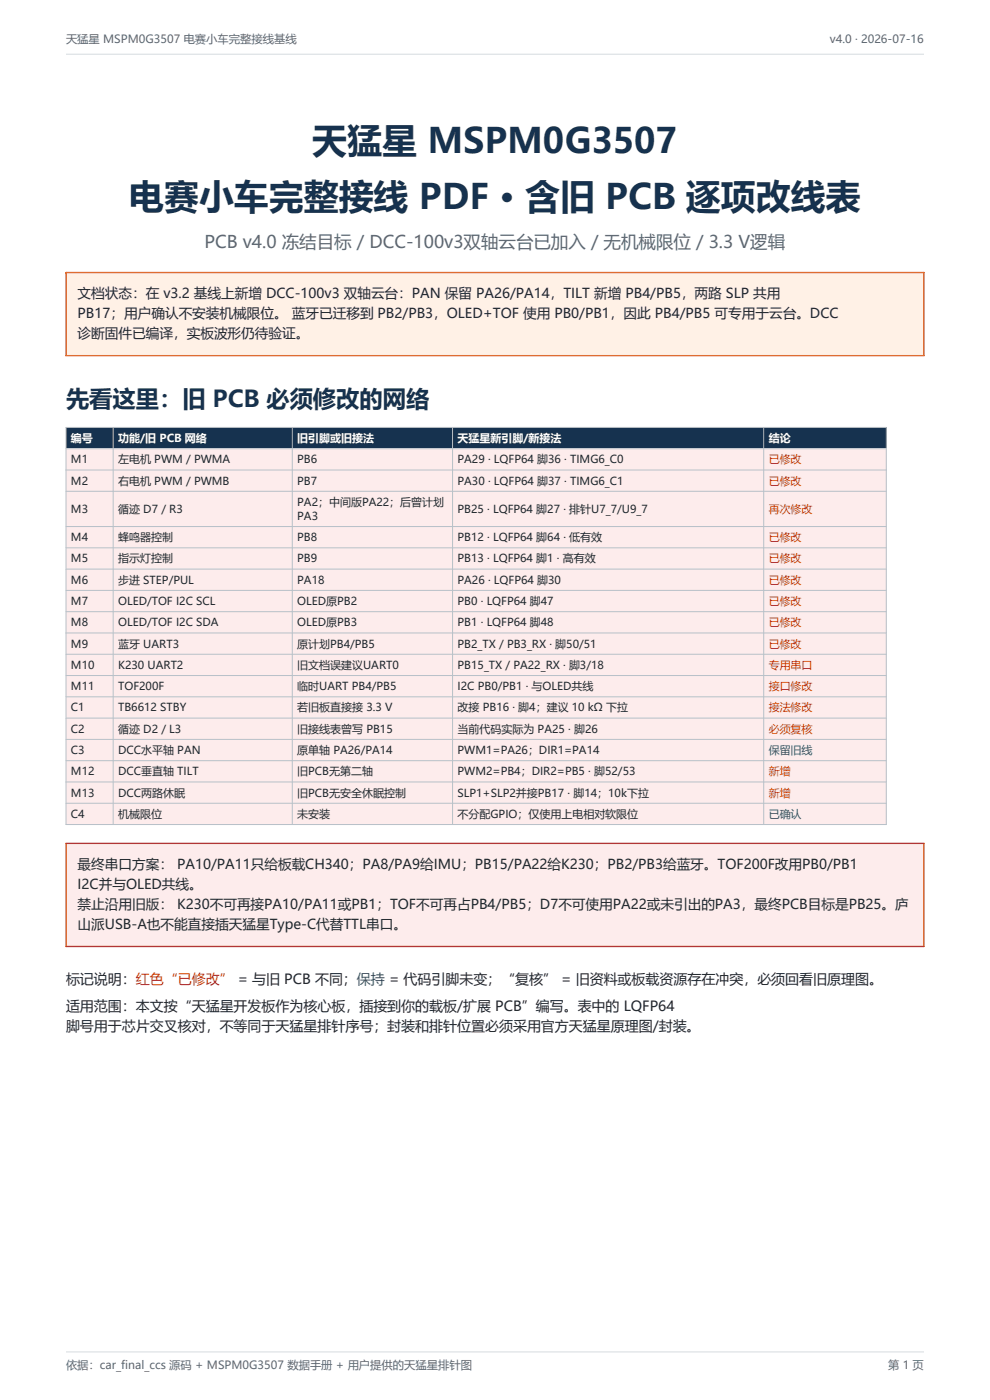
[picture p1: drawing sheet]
<svg xmlns="http://www.w3.org/2000/svg" width="210mm" height="297mm" viewBox="0 0 210 297" stroke-linecap="round" stroke-linejoin="round" font-family="sans-serif">
<defs><g id="words">
<g font-size="7.4" fill="#16324f">
<text x="66.2" y="32.4">天猛星 MSPM0G3507</text>
<text x="27.4" y="44.4">电赛小车完整接线 PDF · 含旧 PCB 逐项改线表</text>
</g>
<text font-size="4.9" fill="#16324f" x="14" y="86.4">先看这里：旧 PCB 必须修改的网络</text>
<text font-size="3.7" fill="#5d6770" x="43.4" y="52.7">PCB v4.0 冻结目标 / DCC-100v3双轴云台已加入 / 无机械限位 / 3.3 V逻辑</text>
<g font-size="3" fill="#20262c">
<text x="14" y="208.8">标记说明：红色“已修改” = 与旧 PCB 不同；保持 = 代码引脚未变；“复核” = 旧资料或板载资源存在冲突，必须回看旧原理图。</text>
<text x="14" y="214.5">适用范围：本文按“天猛星开发板作为核心板，插接到你的载板/扩展 PCB”编写。表中的 LQFP64</text>
<text x="14" y="218.8">脚号用于芯片交叉核对，不等同于天猛星排针序号；封装和排针位置必须采用官方天猛星原理图/封装。</text>
</g>
<g font-size="2.9" fill="#20262c">
<text x="16.5" y="63.2">文档状态：在 v3.2 基线上新增 DCC-100v3 双轴云台：PAN 保留 PA26/PA14，TILT 新增 PB4/PB5，两路 SLP 共用</text>
<text x="16.5" y="67.4">PB17；用户确认不安装机械限位。 蓝牙已迁移到 PB2/PB3，OLED+TOF 使用 PB0/PB1，因此 PB4/PB5 可专用于云台。DCC</text>
<text x="16.5" y="71.6">诊断固件已编译，实板波形仍待验证。</text>
<text x="16.5" y="184.3">最终串口方案： PA10/PA11只给板载CH340；PA8/PA9给IMU；PB15/PA22给K230；PB2/PB3给蓝牙。TOF200F改用PB0/PB1</text>
<text x="16.5" y="188.5">I2C并与OLED共线。</text>
<text x="16.5" y="192.8">禁止沿用旧版： K230不可再接PA10/PA11或PB1；TOF不可再占PB4/PB5；D7不可使用PA22或未引出的PA3，最终PCB目标是PB25。庐</text>
<text x="16.5" y="197">山派USB-A也不能直接插天猛星Type-C代替TTL串口。</text>
</g>
<g font-size="2.4" fill="#5d6770">
<text x="14" y="9.2">天猛星 MSPM0G3507 电赛小车完整接线基线</text>
<text x="176" y="9.2">v4.0 · 2026-07-16</text>
<text x="14" y="290.4">依据：car_final_ccs 源码 + MSPM0G3507 数据手册 + 用户提供的天猛星排针图</text>
<text x="188.4" y="290.4">第 1 页</text>
</g>
<g font-size="2.3" fill="#fff">
<text x="15.1" y="93.8">编号</text>
<text x="25.1" y="93.8">功能/旧 PCB 网络</text>
<text x="63.1" y="93.8">旧引脚或旧接法</text>
<text x="97.1" y="93.8">天猛星新引脚/新接法</text>
<text x="163.1" y="93.8">结论</text>
</g>
<g font-size="2.3" fill="#20262c">
<text x="15.1" y="98.3">M1</text>
<text x="25.1" y="98.3">左电机 PWM / PWMA</text>
<text x="63.1" y="98.3">PB6</text>
<text x="97.1" y="98.3">PA29 · LQFP64 脚36 · TIMG6_C0</text>
<text x="15.1" y="102.8">M2</text>
<text x="25.1" y="102.8">右电机 PWM / PWMB</text>
<text x="63.1" y="102.8">PB7</text>
<text x="63.1" y="107.3">PA2；中间版PA22；后曾计划</text>
<text x="97.1" y="102.8">PA30 · LQFP64 脚37 · TIMG6_C1</text>
<text x="15.1" y="108.8">M3</text>
<text x="25.1" y="108.8">循迹 D7 / R3</text>
<text x="63.1" y="110.3">PA3</text>
<text x="97.1" y="108.8">PB25 · LQFP64 脚27 · 排针U7_7/U9_7</text>
<text x="15.1" y="114.8">M4</text>
<text x="15.1" y="119.3">M5</text>
<text x="25.1" y="114.8">蜂鸣器控制</text>
<text x="25.1" y="119.3">指示灯控制</text>
<text x="63.1" y="114.8">PB8</text>
<text x="63.1" y="119.3">PB9</text>
<text x="97.1" y="114.8">PB12 · LQFP64 脚64 · 低有效</text>
<text x="97.1" y="119.3">PB13 · LQFP64 脚1 · 高有效</text>
<text x="15.1" y="123.8">M6</text>
<text x="25.1" y="123.8">步进 STEP/PUL</text>
<text x="63.1" y="123.8">PA18</text>
<text x="97.1" y="123.8">PA26 · LQFP64 脚30</text>
<text x="15.1" y="128.4">M7</text>
<text x="25.1" y="128.4">OLED/TOF I2C SCL</text>
<text x="63.1" y="128.4">OLED原PB2</text>
<text x="97.1" y="128.4">PB0 · LQFP64 脚47</text>
<text x="15.1" y="132.9">M8</text>
<text x="15.1" y="137.4">M9</text>
<text x="25.1" y="132.9">OLED/TOF I2C SDA</text>
<text x="25.1" y="137.4">蓝牙 UART3</text>
<text x="63.1" y="132.9">OLED原PB3</text>
<text x="63.1" y="137.4">原计划PB4/PB5</text>
<text x="97.1" y="132.9">PB1 · LQFP64 脚48</text>
<text x="97.1" y="137.4">PB2_TX / PB3_RX · 脚50/51</text>
<text x="15.1" y="141.9">M10</text>
<text x="25.1" y="141.9">K230 UART2</text>
<text x="63.1" y="141.9">旧文档误建议UART0</text>
<text x="97.1" y="141.9">PB15_TX / PA22_RX · 脚3/18</text>
<text x="15.1" y="146.4">M11</text>
<text x="25.1" y="146.4">TOF200F</text>
<text x="63.1" y="146.4">临时UART PB4/PB5</text>
<text x="97.1" y="146.4">I2C PB0/PB1 · 与OLED共线</text>
<text x="15.1" y="150.9">C1</text>
<text x="15.1" y="155.4">C2</text>
<text x="25.1" y="150.9">TB6612 STBY</text>
<text x="25.1" y="155.4">循迹 D2 / L3</text>
<text x="63.1" y="150.9">若旧板直接接 3.3 V</text>
<text x="63.1" y="155.4">旧接线表曾写 PB15</text>
<text x="97.1" y="150.9">改接 PB16 · 脚4；建议 10 kΩ 下拉</text>
<text x="97.1" y="155.4">当前代码实际为 PA25 · 脚26</text>
<text x="15.1" y="160">C3</text>
<text x="25.1" y="160">DCC水平轴 PAN</text>
<text x="63.1" y="160">原单轴 PA26/PA14</text>
<text x="97.1" y="160">PWM1=PA26；DIR1=PA14</text>
<text x="15.1" y="164.5">M12</text>
<text x="25.1" y="164.5">DCC垂直轴 TILT</text>
<text x="63.1" y="164.5">旧PCB无第二轴</text>
<text x="97.1" y="164.5">PWM2=PB4；DIR2=PB5 · 脚52/53</text>
<text x="15.1" y="169">M13</text>
<text x="15.1" y="173.5">C4</text>
<text x="25.1" y="169">DCC两路休眠</text>
<text x="25.1" y="173.5">机械限位</text>
<text x="63.1" y="169">旧PCB无安全休眠控制</text>
<text x="63.1" y="173.5">未安装</text>
<text x="97.1" y="169">SLP1+SLP2并接PB17 · 脚14；10k下拉</text>
<text x="97.1" y="173.5">不分配GPIO；仅使用上电相对软限位</text>
</g>
<g font-size="2.3" fill="#c62828">
<text x="163.1" y="98.3">已修改</text>
<text x="163.1" y="102.8">已修改</text>
<text x="163.1" y="108.8">再次修改</text>
<text x="163.1" y="114.8">已修改</text>
<text x="163.1" y="119.3">已修改</text>
<text x="163.1" y="123.8">已修改</text>
<text x="163.1" y="128.4">已修改</text>
<text x="163.1" y="132.9">已修改</text>
<text x="163.1" y="137.4">已修改</text>
<text x="163.1" y="141.9">专用串口</text>
<text x="163.1" y="146.4">接口修改</text>
<text x="163.1" y="150.9">接法修改</text>
<text x="163.1" y="155.4">必须复核</text>
<text x="163.1" y="164.5">新增</text>
<text x="163.1" y="169">新增</text>
</g>
<g font-size="2.3" fill="#26734d">
<text x="163.1" y="160">保留旧线</text>
<text x="163.1" y="173.5">已确认</text>
</g>
</g></defs>
<path d="M14 11.5h182M14 286.8h182" fill="none" stroke="#d7dde2" stroke-width=".21"/>
<path d="M14 57.8h182v17.6h-182z" fill-rule="evenodd" fill="#fff1e6"/>
<path d="M14 57.8h182v17.6h-182z" fill="none" stroke="#e36c09" stroke-width=".28"/>
<path d="M14 90.7h174v4.5h-174z" fill-rule="evenodd" fill="#16324f"/>
<path d="M14 95.2h174v4.5h-174z" fill-rule="evenodd" fill="#fff"/>
<path d="M14 99.7h174v4.5h-174z" fill-rule="evenodd" fill="#f3f5f7"/>
<path d="M14 104.2h174v7.5h-174z" fill-rule="evenodd" fill="#fff"/>
<path d="M14 111.7h174v4.5h-174z" fill-rule="evenodd" fill="#f3f5f7"/>
<path d="M14 116.2h174v4.5h-174z" fill-rule="evenodd" fill="#fff"/>
<path d="M14 120.7h174v4.5h-174z" fill-rule="evenodd" fill="#f3f5f7"/>
<path d="M14 125.2h174v4.6h-174z" fill-rule="evenodd" fill="#fff"/>
<path d="M14 129.8h174v4.5h-174z" fill-rule="evenodd" fill="#f3f5f7"/>
<path d="M14 134.3h174v4.5h-174z" fill-rule="evenodd" fill="#fff"/>
<path d="M14 138.8h174v4.5h-174z" fill-rule="evenodd" fill="#f3f5f7"/>
<path d="M14 143.3h174v4.5h-174z" fill-rule="evenodd" fill="#fff"/>
<path d="M14 147.8h174v4.5h-174z" fill-rule="evenodd" fill="#f3f5f7"/>
<path d="M14 152.3h174v4.6h-174z" fill-rule="evenodd" fill="#fff"/>
<path d="M14 156.9h174v4.5h-174z" fill-rule="evenodd" fill="#f3f5f7"/>
<path d="M14 161.4h174v4.5h-174z" fill-rule="evenodd" fill="#fff"/>
<path d="M14 165.9h174v4.5h-174z" fill-rule="evenodd" fill="#f3f5f7"/>
<path d="M14 170.4h174v4.5h-174z" fill-rule="evenodd" fill="#fff"/>
<g fill="#fdecec">
<path d="M14 95.2h174v4.5h-174z" fill-rule="evenodd"/>
<path d="M14 99.7h174v4.5h-174z" fill-rule="evenodd"/>
<path d="M14 104.2h174v7.5h-174z" fill-rule="evenodd"/>
<path d="M14 111.7h174v4.5h-174z" fill-rule="evenodd"/>
<path d="M14 116.2h174v4.5h-174z" fill-rule="evenodd"/>
<path d="M14 120.7h174v4.5h-174z" fill-rule="evenodd"/>
<path d="M14 125.2h174v4.6h-174z" fill-rule="evenodd"/>
<path d="M14 129.8h174v4.5h-174z" fill-rule="evenodd"/>
<path d="M14 134.3h174v4.5h-174z" fill-rule="evenodd"/>
<path d="M14 138.8h174v4.5h-174z" fill-rule="evenodd"/>
<path d="M14 143.3h174v4.5h-174z" fill-rule="evenodd"/>
<path d="M14 147.8h174v4.5h-174z" fill-rule="evenodd"/>
<path d="M14 152.3h174v4.6h-174z" fill-rule="evenodd"/>
<path d="M14 156.9h174v4.5h-174z" fill-rule="evenodd"/>
<path d="M14 161.4h174v4.5h-174z" fill-rule="evenodd"/>
<path d="M14 165.9h174v4.5h-174z" fill-rule="evenodd"/>
<path d="M14 170.4h174v4.5h-174z" fill-rule="evenodd"/>
</g>
<g fill="none" stroke="#b7c0c8" stroke-width=".21">
<path d="M14 90.7h174v84.2h-174zM14 95.2h174M14 99.7h174M24 90.7v84.2M62 90.7v84.2M96 90.7v84.2M162 90.7v84.2M14 104.2h174M14 111.7h174M14 116.2h174M14 120.7h174M14 125.2h174"/>
<path d="M14 129.8h174M14 134.3h174M14 138.8h174M14 143.3h174M14 147.8h174M14 152.3h174M14 156.9h174M14 161.4h174M14 165.9h174M14 170.4h174"/>
</g>
<path d="M14 178.9h182v21.9h-182z" fill-rule="evenodd" fill="#fdecec"/>
<path d="M14 178.9h182v21.9h-182z" fill="none" stroke="#c62828" stroke-width=".28"/>
<use href="#words"/>
</svg>
